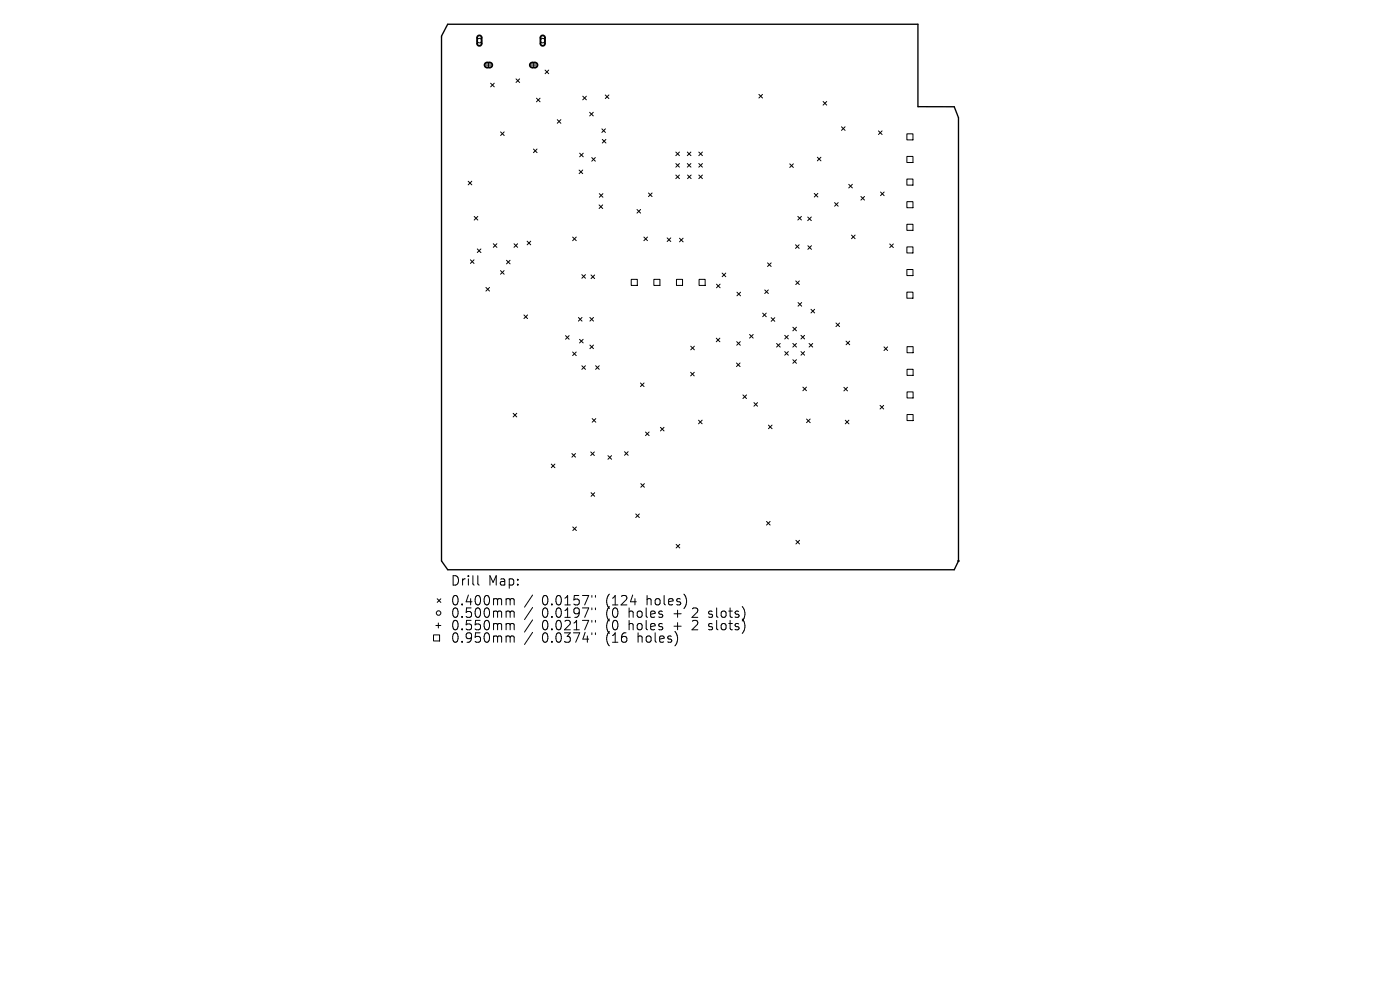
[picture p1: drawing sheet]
<svg xmlns="http://www.w3.org/2000/svg" width="297mm" height="210mm" viewBox="0 0 297 210" stroke-linecap="round" stroke-linejoin="round" font-family="sans-serif">
<defs><g id="words">
<g font-size="2.8">
<text x="95.5" y="124.5">Drill</text>
<text x="103.5" y="124.5">Map:</text>
<text x="95.5" y="128.7">0.400mm</text>
<text x="95.5" y="131.3">0.500mm</text>
<text x="115" y="128.7">0.0157&quot;</text>
<text x="115" y="131.3">0.0197&quot;</text>
<text x="128.7" y="128.7">(124</text>
<text x="128.7" y="131.3">(0</text>
<text x="133.7" y="131.3">holes</text>
<text x="137.5" y="128.7">holes)</text>
<text x="143.4" y="131.3">+</text>
<text x="147.6" y="131.3">2</text>
<text x="151.2" y="131.3">slots)</text>
<text x="95.5" y="134">0.550mm</text>
<text x="95.5" y="136.6">0.950mm</text>
<text x="115" y="134">0.0217&quot;</text>
<text x="115" y="136.6">0.0374&quot;</text>
<text x="128.7" y="134">(0</text>
<text x="128.7" y="136.6">(16</text>
<text x="133.7" y="134">holes</text>
<text x="135.6" y="136.6">holes)</text>
<text x="143.4" y="134">+</text>
<text x="147.6" y="134">2</text>
<text x="151.2" y="134">slots)</text>
</g>
</g></defs>
<path d="M95 5.1h99.7v17.5h7.7l.9 2.4v94l-.9 1.9h-107.4l-1.3-1.9v-111.3z" fill="none" stroke="#000" stroke-width=".29"/>
<circle cx="203.3" cy="119" r=".14" fill="#000" stroke="#000" stroke-width=".21"/>
<g fill="none" stroke="#000" stroke-width=".21">
<path d="M103.1 13.8h1M103.6 13.3v1M104.1 17.7l.8 .7M104.9 17.7l-.8 .7M109.5 16.7l.7 .8M110.2 16.7l-.7 .8M112.7 13.8h1M113.2 13.3v1M115.6 14.9l.8 .7M116.4 14.9l-.8 .7M99.3 38.4l.8 .8M100.1 38.4l-.8 .8"/>
<path d="M106.2 28l.8 .7M107 28l-.8 .7M113.2 31.6l.7 .8M113.8 20.8l.8 .8M113.9 31.6l-.7 .8M114.6 20.8l-.8 .8M118.2 25.4l.8 .7M119 25.4l-.8 .7M122.9 36.1l.7 .7M123 32.5l.7 .8M123.6 36.1l-.7 .7M123.6 20.4l.8 .8"/>
<path d="M123.7 32.5l-.7 .8M124.4 20.4l-.8 .8M125.1 23.8l.8 .8M125.5 33.4l.8 .8M125.9 23.8l-.8 .8M126.3 33.4l-.8 .8M127.7 27.3l.7 .8M127.8 29.6l.7 .7M128.4 20.1l.8 .8M128.4 27.3l-.7 .8M128.5 29.6l-.7 .7M129.2 20.1l-.8 .8"/>
<path d="M143.4 32.3l.7 .7M143.4 34.7l.7 .8M143.4 37.1l.7 .8M144.1 32.3l-.7 .7M144.1 34.7l-.7 .8M144.1 37.1l-.7 .8M145.8 34.7l.8 .8M145.8 32.3l.8 .7M145.9 37.1l.7 .8M146.6 32.3l-.8 .7M146.6 34.7l-.8 .8M146.6 37.1l-.7 .8"/>
<path d="M148.2 37.1l.8 .8M148.2 34.7l.8 .8M148.2 32.3l.8 .7M149 32.3l-.8 .7M149 34.7l-.8 .8M149 37.1l-.8 .8M161 20l.8 .8M161.8 20l-.8 .8M167.5 34.8l.8 .7M168.3 34.8l-.8 .7M173.4 33.4l.8 .7M174.2 33.4l-.8 .7"/>
<path d="M174.6 21.5l.8 .8M175.4 21.5l-.8 .8M178.5 26.9l.8 .8M179.3 26.9l-.8 .8M180.1 39.1l.7 .8M180.8 39.1l-.7 .8M186.4 27.8l.7 .7M187.1 27.8l-.7 .7M192.4 28.4h1.3v1.3h-1.3zM192.4 33.2h1.3v1.3h-1.3zM192.4 38h1.3v1.3h-1.3zM99.8 55.1l.8 .8"/>
<path d="M100.6 55.1l-.8 .8M100.6 45.9l.8 .8M101.3 52.8l.7 .8M101.4 45.9l-.8 .8M102 52.8l-.7 .8M104.6 51.7l.8 .8M105.4 51.7l-.8 .8M106.2 57.4l.7 .8M106.9 57.4l-.7 .8M107.4 55.2l.8 .8M108.2 55.2l-.8 .8M109 51.7l.8 .8"/>
<path d="M109.8 51.7l-.8 .8M111.8 51.2l.8 .7M112.6 51.2l-.8 .7M121.5 50.3l.8 .8M122.3 50.3l-.8 .8M123.4 58.3l.8 .7M124.2 58.3l-.8 .7M125.4 58.3l.8 .8M126.2 58.3l-.8 .8M127.1 43.5l.8 .7M127.1 41.1l.8 .7M127.9 43.5l-.8 .7"/>
<path d="M127.9 41.1l-.8 .7M133.9 59.3h1.3v1.2h-1.3zM135.1 44.4l.8 .8M135.9 44.4l-.8 .8M136.6 50.3l.8 .8M137.4 50.3l-.8 .8M137.6 40.9l.7 .8M138.3 40.9l-.7 .8M138.7 59.3h1.3v1.2h-1.3zM141.5 50.5l.8 .7M142.3 50.5l-.8 .7M143.5 59.3h1.3v1.2h-1.3z"/>
<path d="M144.2 50.5l.7 .8M144.9 50.5l-.7 .8M148.3 59.3h1.3v1.2h-1.3zM153.2 57.9l.8 .8M154 57.9l-.8 .8M162.8 55.8l.8 .7M163.6 55.8l-.8 .7M168.8 51.9l.7 .8M168.8 59.6l.8 .8M169.3 45.9l.7 .8M169.5 51.9l-.7 .8M169.6 59.6l-.8 .8"/>
<path d="M170 45.9l-.7 .8M171.3 46l.8 .8M171.4 52.1l.8 .8M172.1 46l-.8 .8M172.2 52.1l-.8 .8M172.7 41l.8 .8M173.5 41l-.8 .8M177.1 43l.7 .7M177.8 43l-.7 .7M180.6 49.9l.8 .7M181.4 49.9l-.8 .7M182.6 41.7l.8 .7"/>
<path d="M183.4 41.7l-.8 .7M186.8 40.7l.8 .8M187.6 40.7l-.8 .8M188.8 51.8l.7 .7M189.5 51.8l-.7 .7M192.4 42.8h1.3v1.3h-1.3zM192.4 47.6h1.3v1.3h-1.3zM192.4 52.4h1.3v1.3h-1.3zM192.4 57.2h1.3v1.3h-1.3zM103.1 61l.8 .7M103.9 61l-.8 .7M111.2 66.8l.7 .8"/>
<path d="M111.9 66.8l-.7 .8M120 71.2l.7 .8M120.7 71.2l-.7 .8M121.5 74.7l.7 .7M122.2 74.7l-.7 .7M122.7 67.3l.8 .8M122.9 72l.8 .7M123.4 77.6l.8 .8M123.5 67.3l-.8 .8M123.7 72l-.8 .7M124.2 77.6l-.8 .8M125.1 67.3l.8 .8"/>
<path d="M125.1 73.2l.8 .8M125.9 67.3l-.8 .8M125.9 73.2l-.8 .8M126.4 77.6l.7 .8M127.1 77.6l-.7 .8M146.5 79l.8 .7M146.5 73.4l.8 .8M147.3 79l-.8 .7M147.3 73.4l-.8 .8M151.9 71.7l.8 .8M152 60.3l.8 .7M152.7 71.7l-.8 .8"/>
<path d="M152.8 60.3l-.8 .7M156.2 77l.8 .8M156.3 72.5l.8 .7M156.3 62l.8 .8M157 77l-.8 .8M157.1 72.5l-.8 .7M157.1 62l-.8 .8M159 70.9l.8 .8M159.8 70.9l-.8 .8M161.8 66.4l.8 .8M162.2 61.5l.8 .8M162.6 66.4l-.8 .8"/>
<path d="M163 61.5l-.8 .8M163.6 67.4l.8 .8M164.4 67.4l-.8 .8M164.7 72.9l.8 .7M165.5 72.9l-.8 .7M166.5 71.1l.7 .8M166.5 74.6l.7 .7M167.2 71.1l-.7 .8M167.2 74.6l-.7 .7M168.2 72.9l.8 .7M168.2 76.3l.8 .8M168.2 69.4l.8 .8"/>
<path d="M169 69.4l-.8 .8M169 72.9l-.8 .7M169 76.3l-.8 .8M169.3 64.2l.8 .7M169.9 74.6l.8 .7M169.9 71.1l.8 .8M170.1 64.2l-.8 .7M170.7 71.1l-.8 .8M170.7 74.6l-.8 .7M171.6 72.9l.8 .7M172.1 65.6l.7 .8M172.4 72.9l-.8 .7"/>
<path d="M172.8 65.6l-.7 .8M177.3 68.5l.8 .8M178.1 68.5l-.8 .8M179.5 72.4l.8 .7M180.3 72.4l-.8 .7M187.5 73.6l.8 .8M188.3 73.6l-.8 .8M192.4 62h1.3v1.3h-1.3zM192.4 73.5h1.3v1.3h-1.3zM192.4 78.3h1.3v1.3h-1.3zM108.9 87.7l.7 .7M109.6 87.7l-.7 .7"/>
<path d="M117 98.4l.7 .8M117.7 98.4l-.7 .8M121.3 96.2l.8 .8M122.1 96.2l-.8 .8M125.3 95.9l.8 .7M125.6 88.8l.8 .8M126.1 95.9l-.8 .7M126.4 88.8l-.8 .8M129 96.7l.7 .7M129.7 96.7l-.7 .7M132.5 95.8l.8 .8M133.3 95.8l-.8 .8"/>
<path d="M135.9 81.2l.7 .8M136.6 81.2l-.7 .8M136.9 91.6l.8 .8M137.7 91.6l-.8 .8M140.1 90.6l.8 .8M140.9 90.6l-.8 .8M148.2 89.1l.8 .8M149 89.1l-.8 .8M157.6 83.8l.8 .7M158.4 83.8l-.8 .7M159.9 85.4l.8 .8M160.7 85.4l-.8 .8"/>
<path d="M163 90.2l.8 .7M163.8 90.2l-.8 .7M170.3 82.1l.8 .8M171.1 82.1l-.8 .8M171.1 88.9l.8 .8M171.9 88.9l-.8 .8M179 82.2l.8 .7M179.3 89.1l.8 .8M179.8 82.2l-.8 .7M180.1 89.1l-.8 .8M186.7 86l.8 .8M187.5 86l-.8 .8"/>
<path d="M192.4 83.1h1.3v1.3h-1.3zM192.4 87.9h1.3v1.3h-1.3zM121.5 111.8l.8 .8M122.3 111.8l-.8 .8M125.4 104.5l.8 .8M126.2 104.5l-.8 .8M134.9 109l.7 .8M135.6 109l-.7 .8M135.9 102.6l.8 .8M136.7 102.6l-.8 .8M143.4 115.5l.8 .7M144.2 115.5l-.8 .7"/>
<path d="M162.6 110.6l.8 .8M163.4 110.6l-.8 .8M168.8 114.6l.8 .8M169.6 114.6l-.8 .8M92 134.7h1.3v1.3h-1.3zM92.5 132.7h1M92.8 127l.7 .8M93 132.2v1M93.5 127l-.7 .8M101.4 122.1v1.7l.3 .3M107.7 127l.4 .1 .1 .2M107.7 129.6l.4 .1 .1 .2"/>
<path d="M107.7 132.3h.2l.3 .3M107.7 134.9l.4 .1 .1 .2M108.2 127.3l.3-.3 .5 .1 .1 1.2M108.2 127.3v1M108.2 129.9v1.1M108.2 132.6v1M108.2 135.2v1M108.2 129.9l.3-.3 .5 .1 .1 1.3M108.2 132.6l.3-.3 .5 .1 .1 1.2M108.2 135.2l.3-.3 .5 .1 .1 1.2M113 126.2l-1.7 2.6M113 128.9l-1.7 2.5"/>
<path d="M113 131.5l-1.7 2.6M113 134.1l-1.7 2.6M125.6 126.3v.4M125.6 129v.3M125.6 131.6v.4M125.6 134.2v.4M126.3 126.3v.4M126.3 129v.3M126.3 131.6v.4M126.3 134.2v.4M150.3 130.9l.2 .1M150.3 133.5l.2 .1"/>
<path d="M150.4 129.7v.5M150.4 132.4v.4"/>
<circle cx="101.7" cy="8.6" r=".48"/>
<circle cx="115.1" cy="8.6" r=".48"/>
<circle cx="93" cy="130" r=".48"/>
</g>
<path d="M101.4 7.7l.5-.2 .3 .4v1.4l-.4 .4-.4-.1-.2-.3v-1.3zM103 13.4l.3-.1h.8l.3 .3v.4l-.4 .3h-.8l-.4-.4zM112.6 13.4l.3-.1h.8l.3 .3v.4l-.4 .3h-.9l-.3-.4zM114.8 7.7l.5-.2 .3 .4v1.4l-.4 .4-.3-.1-.2-.3v-1.3z" fill="none" stroke="#000" stroke-width=".38"/>
<use href="#words"/>
</svg>
